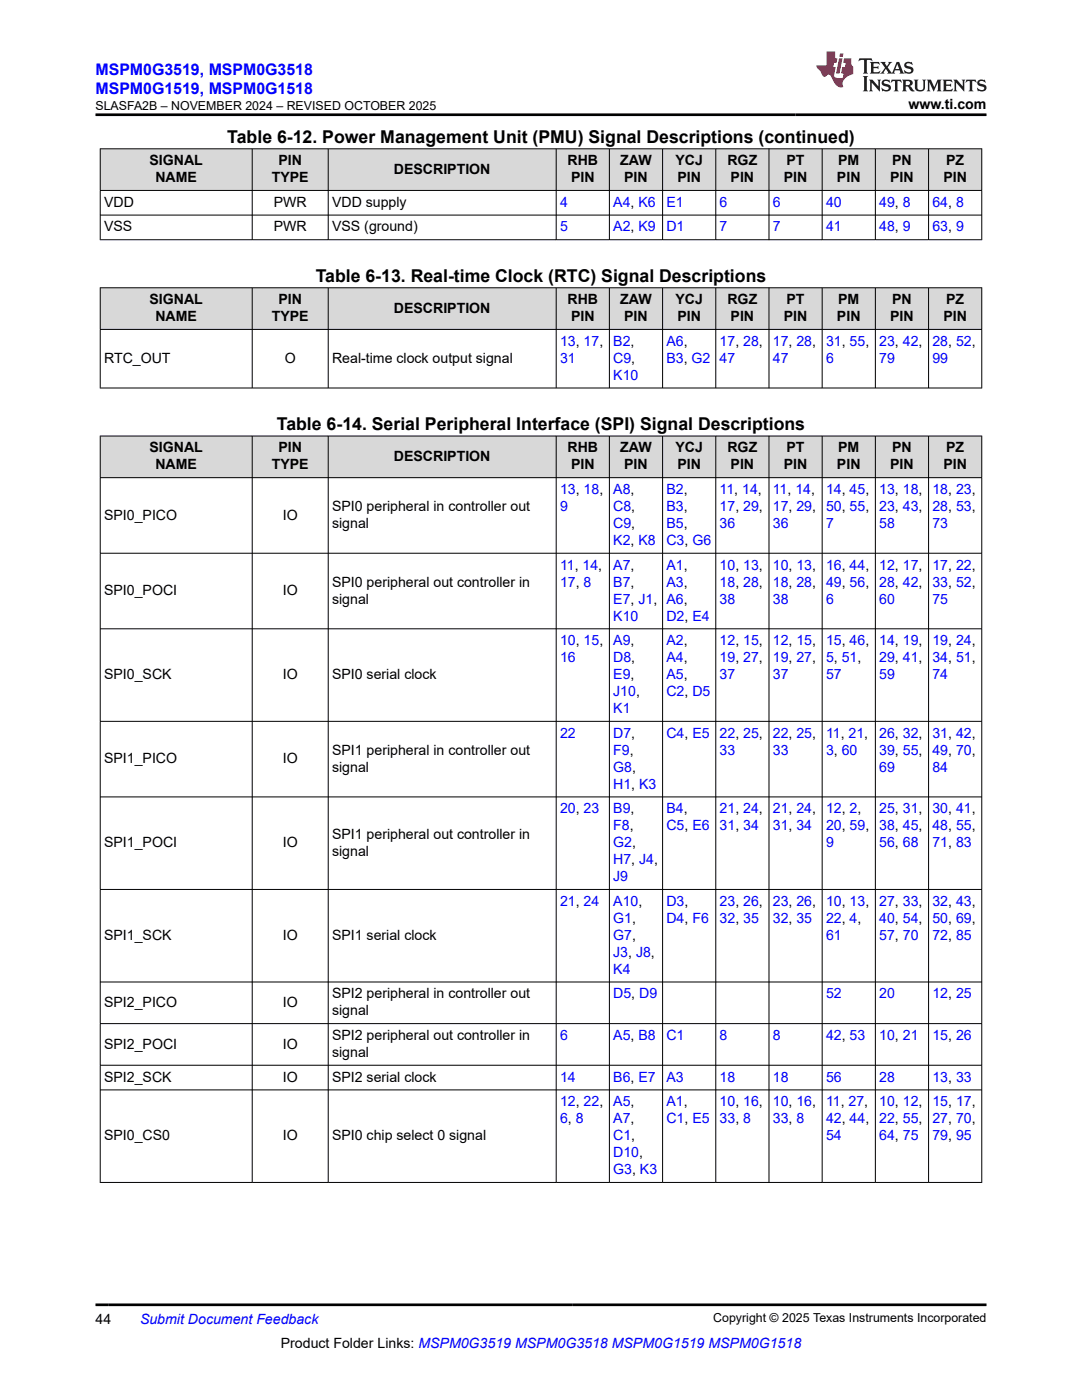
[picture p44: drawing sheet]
<svg xmlns="http://www.w3.org/2000/svg" width="216mm" height="279mm" viewBox="0 0 216 279" stroke-linecap="round" stroke-linejoin="round" font-family="sans-serif">
<defs><g id="words">
<g font-size="3.5">
<text x="45.4" y="28.5">Table 6-12. Power Management Unit (PMU) Signal Descriptions (continued)</text>
<text x="63" y="56.3">Table 6-13. Real-time Clock (RTC) Signal Descriptions</text>
<text x="55.2" y="85.9">Table 6-14. Serial Peripheral Interface (SPI) Signal Descriptions</text>
</g>
<g font-size="3.2" fill="#00f">
<text x="19.1" y="14.9">MSPM0G3519, MSPM0G3518</text>
<text x="19.1" y="18.7">MSPM0G1519, MSPM0G1518</text>
</g>
<g font-size="2.8">
<text x="181.3" y="21.8">www.ti.com</text>
<text x="29.8" y="33">SIGNAL</text>
<text x="55.6" y="33">PIN</text>
<text x="78.6" y="34.7">DESCRIPTION</text>
<text x="113.2" y="33">RHB</text>
<text x="123.8" y="33">ZAW</text>
<text x="134.8" y="33">YCJ</text>
<text x="145.2" y="33">RGZ</text>
<text x="156.9" y="33">PT</text>
<text x="167.2" y="33">PM</text>
<text x="178" y="33">PN</text>
<text x="188.8" y="33">PZ</text>
<text x="20.8" y="41.3">VDD</text>
<text x="31" y="36.4">NAME</text>
<text x="54.2" y="36.4">TYPE</text>
<text x="54.6" y="41.3">PWR</text>
<text x="66.3" y="41.3">VDD supply</text>
<text x="113.9" y="36.4">PIN</text>
<text x="124.6" y="36.4">PIN</text>
<text x="135.2" y="36.4">PIN</text>
<text x="145.8" y="36.4">PIN</text>
<text x="156.4" y="36.4">PIN</text>
<text x="167" y="36.4">PIN</text>
<text x="177.6" y="36.4">PIN</text>
<text x="188.2" y="36.4">PIN</text>
<text x="20.8" y="46.2">VSS</text>
<text x="54.6" y="46.2">PWR</text>
<text x="66.3" y="46.2">VSS (ground)</text>
<text x="29.8" y="60.7">SIGNAL</text>
<text x="31" y="64.1">NAME</text>
<text x="54.2" y="64.1">TYPE</text>
<text x="55.6" y="60.7">PIN</text>
<text x="78.6" y="62.4">DESCRIPTION</text>
<text x="113.2" y="60.7">RHB</text>
<text x="113.9" y="64.1">PIN</text>
<text x="123.8" y="60.7">ZAW</text>
<text x="124.6" y="64.1">PIN</text>
<text x="134.8" y="60.7">YCJ</text>
<text x="135.2" y="64.1">PIN</text>
<text x="145.2" y="60.7">RGZ</text>
<text x="145.8" y="64.1">PIN</text>
<text x="156.4" y="64.1">PIN</text>
<text x="156.9" y="60.7">PT</text>
<text x="167" y="64.1">PIN</text>
<text x="167.2" y="60.7">PM</text>
<text x="177.6" y="64.1">PIN</text>
<text x="178" y="60.7">PN</text>
<text x="188.2" y="64.1">PIN</text>
<text x="188.8" y="60.7">PZ</text>
<text x="20.8" y="72.4">RTC_OUT</text>
<text x="56.8" y="72.4">O</text>
<text x="66.3" y="72.4">Real-time clock output signal</text>
<text x="29.8" y="90.3">SIGNAL</text>
<text x="31" y="93.7">NAME</text>
<text x="54.2" y="93.7">TYPE</text>
<text x="55.6" y="90.3">PIN</text>
<text x="78.6" y="92">DESCRIPTION</text>
<text x="113.2" y="90.3">RHB</text>
<text x="113.9" y="93.7">PIN</text>
<text x="123.8" y="90.3">ZAW</text>
<text x="124.6" y="93.7">PIN</text>
<text x="134.8" y="90.3">YCJ</text>
<text x="135.2" y="93.7">PIN</text>
<text x="145.2" y="90.3">RGZ</text>
<text x="145.8" y="93.7">PIN</text>
<text x="156.4" y="93.7">PIN</text>
<text x="156.9" y="90.3">PT</text>
<text x="167" y="93.7">PIN</text>
<text x="167.2" y="90.3">PM</text>
<text x="177.6" y="93.7">PIN</text>
<text x="178" y="90.3">PN</text>
<text x="188.2" y="93.7">PIN</text>
<text x="188.8" y="90.3">PZ</text>
<text x="66.3" y="102">SPI0 peripheral in controller out</text>
<text x="20.8" y="103.7">SPI0_PICO</text>
<text x="56.4" y="103.7">IO</text>
<text x="66.3" y="105.4">signal</text>
<text x="20.8" y="118.8">SPI0_POCI</text>
<text x="56.4" y="118.8">IO</text>
<text x="66.3" y="117.1">SPI0 peripheral out controller in</text>
<text x="66.3" y="120.5">signal</text>
<text x="20.8" y="135.5">SPI0_SCK</text>
<text x="56.4" y="135.5">IO</text>
<text x="66.3" y="135.5">SPI0 serial clock</text>
<text x="20.8" y="152.3">SPI1_PICO</text>
<text x="56.4" y="152.3">IO</text>
<text x="66.3" y="150.6">SPI1 peripheral in controller out</text>
<text x="66.3" y="154">signal</text>
<text x="66.3" y="167.4">SPI1 peripheral out controller in</text>
<text x="20.8" y="169.1">SPI1_POCI</text>
<text x="56.4" y="169.1">IO</text>
<text x="66.3" y="170.8">signal</text>
<text x="20.8" y="187.6">SPI1_SCK</text>
<text x="56.4" y="187.6">IO</text>
<text x="66.3" y="187.6">SPI1 serial clock</text>
<text x="20.8" y="200.9">SPI2_PICO</text>
<text x="56.4" y="200.9">IO</text>
<text x="66.3" y="199.3">SPI2 peripheral in controller out</text>
<text x="66.3" y="202.6">signal</text>
<text x="20.8" y="209.3">SPI2_POCI</text>
<text x="56.4" y="209.3">IO</text>
<text x="66.3" y="207.6">SPI2 peripheral out controller in</text>
<text x="20.8" y="215.9">SPI2_SCK</text>
<text x="56.4" y="215.9">IO</text>
<text x="66.3" y="210.9">signal</text>
<text x="66.3" y="215.9">SPI2 serial clock</text>
<text x="20.8" y="227.6">SPI0_CS0</text>
<text x="56.4" y="227.6">IO</text>
<text x="66.3" y="227.6">SPI0 chip select 0 signal</text>
<text x="19.1" y="264.2">44</text>
<text x="56" y="269">Product Folder Links: MSPM0G3519 MSPM0G3518 MSPM0G1519 MSPM0G1518</text>
</g>
<g font-size="2.8" fill="#00f">
<text x="111.8" y="41.3">4</text>
<text x="122.4" y="41.3">A4, K6</text>
<text x="133" y="41.3">E1</text>
<text x="143.6" y="41.3">6</text>
<text x="154.2" y="41.3">6</text>
<text x="164.8" y="41.3">40</text>
<text x="175.4" y="41.3">49, 8</text>
<text x="186.1" y="41.3">64, 8</text>
<text x="111.8" y="46.2">5</text>
<text x="122.4" y="46.2">A2, K9</text>
<text x="133" y="46.2">D1</text>
<text x="143.6" y="46.2">7</text>
<text x="154.2" y="46.2">7</text>
<text x="164.8" y="46.2">41</text>
<text x="175.4" y="46.2">48, 9</text>
<text x="186.1" y="46.2">63, 9</text>
<text x="111.8" y="69">13, 17,</text>
<text x="122.4" y="69">B2,</text>
<text x="133" y="69">A6,</text>
<text x="143.6" y="69">17, 28,</text>
<text x="154.2" y="69">17, 28,</text>
<text x="164.8" y="69">31, 55,</text>
<text x="175.4" y="69">23, 42,</text>
<text x="186.1" y="69">28, 52,</text>
<text x="111.8" y="72.4">31</text>
<text x="122.4" y="72.4">C9,</text>
<text x="122.4" y="75.8">K10</text>
<text x="133" y="72.4">B3, G2</text>
<text x="143.6" y="72.4">47</text>
<text x="154.2" y="72.4">47</text>
<text x="164.8" y="72.4">6</text>
<text x="175.4" y="72.4">79</text>
<text x="186.1" y="72.4">99</text>
<text x="111.8" y="98.6">13, 18,</text>
<text x="111.8" y="102">9</text>
<text x="122.4" y="98.6">A8,</text>
<text x="122.4" y="102">C8,</text>
<text x="133" y="98.6">B2,</text>
<text x="133" y="102">B3,</text>
<text x="143.6" y="98.6">11, 14,</text>
<text x="143.6" y="102">17, 29,</text>
<text x="154.2" y="98.6">11, 14,</text>
<text x="154.2" y="102">17, 29,</text>
<text x="164.8" y="98.6">14, 45,</text>
<text x="164.8" y="102">50, 55,</text>
<text x="175.4" y="98.6">13, 18,</text>
<text x="175.4" y="102">23, 43,</text>
<text x="186.1" y="98.6">18, 23,</text>
<text x="186.1" y="102">28, 53,</text>
<text x="122.4" y="105.4">C9,</text>
<text x="133" y="105.4">B5,</text>
<text x="143.6" y="105.4">36</text>
<text x="154.2" y="105.4">36</text>
<text x="164.8" y="105.4">7</text>
<text x="175.4" y="105.4">58</text>
<text x="186.1" y="105.4">73</text>
<text x="111.8" y="113.7">11, 14,</text>
<text x="122.4" y="108.8">K2, K8</text>
<text x="122.4" y="113.7">A7,</text>
<text x="133" y="108.8">C3, G6</text>
<text x="133" y="113.7">A1,</text>
<text x="143.6" y="113.7">10, 13,</text>
<text x="154.2" y="113.7">10, 13,</text>
<text x="164.8" y="113.7">16, 44,</text>
<text x="175.4" y="113.7">12, 17,</text>
<text x="186.1" y="113.7">17, 22,</text>
<text x="111.8" y="117.1">17, 8</text>
<text x="122.4" y="117.1">B7,</text>
<text x="133" y="117.1">A3,</text>
<text x="143.6" y="117.1">18, 28,</text>
<text x="154.2" y="117.1">18, 28,</text>
<text x="164.8" y="117.1">49, 56,</text>
<text x="175.4" y="117.1">28, 42,</text>
<text x="186.1" y="117.1">33, 52,</text>
<text x="122.4" y="120.5">E7, J1,</text>
<text x="122.4" y="123.8">K10</text>
<text x="133" y="120.5">A6,</text>
<text x="133" y="123.8">D2, E4</text>
<text x="143.6" y="120.5">38</text>
<text x="154.2" y="120.5">38</text>
<text x="164.8" y="120.5">6</text>
<text x="175.4" y="120.5">60</text>
<text x="186.1" y="120.5">75</text>
<text x="111.8" y="128.8">10, 15,</text>
<text x="122.4" y="128.8">A9,</text>
<text x="133" y="128.8">A2,</text>
<text x="143.6" y="128.8">12, 15,</text>
<text x="154.2" y="128.8">12, 15,</text>
<text x="164.8" y="128.8">15, 46,</text>
<text x="175.4" y="128.8">14, 19,</text>
<text x="186.1" y="128.8">19, 24,</text>
<text x="111.8" y="132.2">16</text>
<text x="122.4" y="132.2">D8,</text>
<text x="122.4" y="135.5">E9,</text>
<text x="133" y="132.2">A4,</text>
<text x="133" y="135.5">A5,</text>
<text x="143.6" y="132.2">19, 27,</text>
<text x="143.6" y="135.5">37</text>
<text x="154.2" y="132.2">19, 27,</text>
<text x="154.2" y="135.5">37</text>
<text x="164.8" y="132.2">5, 51,</text>
<text x="164.8" y="135.5">57</text>
<text x="175.4" y="132.2">29, 41,</text>
<text x="175.4" y="135.5">59</text>
<text x="186.1" y="132.2">34, 51,</text>
<text x="186.1" y="135.5">74</text>
<text x="122.4" y="138.9">J10,</text>
<text x="122.4" y="142.3">K1</text>
<text x="133" y="138.9">C2, D5</text>
<text x="111.8" y="147.2">22</text>
<text x="122.4" y="147.2">D7,</text>
<text x="133" y="147.2">C4, E5</text>
<text x="143.6" y="147.2">22, 25,</text>
<text x="154.2" y="147.2">22, 25,</text>
<text x="164.8" y="147.2">11, 21,</text>
<text x="175.4" y="147.2">26, 32,</text>
<text x="186.1" y="147.2">31, 42,</text>
<text x="122.4" y="150.6">F9,</text>
<text x="122.4" y="154">G8,</text>
<text x="143.6" y="150.6">33</text>
<text x="154.2" y="150.6">33</text>
<text x="164.8" y="150.6">3, 60</text>
<text x="175.4" y="150.6">39, 55,</text>
<text x="175.4" y="154">69</text>
<text x="186.1" y="150.6">49, 70,</text>
<text x="186.1" y="154">84</text>
<text x="122.4" y="157.4">H1, K3</text>
<text x="111.8" y="162.3">20, 23</text>
<text x="122.4" y="162.3">B9,</text>
<text x="122.4" y="165.7">F8,</text>
<text x="133" y="162.3">B4,</text>
<text x="133" y="165.7">C5, E6</text>
<text x="143.6" y="162.3">21, 24,</text>
<text x="143.6" y="165.7">31, 34</text>
<text x="154.2" y="162.3">21, 24,</text>
<text x="154.2" y="165.7">31, 34</text>
<text x="164.8" y="162.3">12, 2,</text>
<text x="164.8" y="165.7">20, 59,</text>
<text x="175.4" y="162.3">25, 31,</text>
<text x="175.4" y="165.7">38, 45,</text>
<text x="186.1" y="162.3">30, 41,</text>
<text x="186.1" y="165.7">48, 55,</text>
<text x="122.4" y="169.1">G2,</text>
<text x="122.4" y="172.5">H7, J4,</text>
<text x="164.8" y="169.1">9</text>
<text x="175.4" y="169.1">56, 68</text>
<text x="186.1" y="169.1">71, 83</text>
<text x="122.4" y="175.9">J9</text>
<text x="111.8" y="180.8">21, 24</text>
<text x="122.4" y="180.8">A10,</text>
<text x="122.4" y="184.2">G1,</text>
<text x="133" y="180.8">D3,</text>
<text x="133" y="184.2">D4, F6</text>
<text x="143.6" y="180.8">23, 26,</text>
<text x="143.6" y="184.2">32, 35</text>
<text x="154.2" y="180.8">23, 26,</text>
<text x="154.2" y="184.2">32, 35</text>
<text x="164.8" y="180.8">10, 13,</text>
<text x="164.8" y="184.2">22, 4,</text>
<text x="175.4" y="180.8">27, 33,</text>
<text x="175.4" y="184.2">40, 54,</text>
<text x="186.1" y="180.8">32, 43,</text>
<text x="186.1" y="184.2">50, 69,</text>
<text x="122.4" y="187.6">G7,</text>
<text x="122.4" y="190.9">J3, J8,</text>
<text x="164.8" y="187.6">61</text>
<text x="175.4" y="187.6">57, 70</text>
<text x="186.1" y="187.6">72, 85</text>
<text x="122.4" y="194.3">K4</text>
<text x="122.4" y="199.3">D5, D9</text>
<text x="164.8" y="199.3">52</text>
<text x="175.4" y="199.3">20</text>
<text x="186.1" y="199.3">12, 25</text>
<text x="111.8" y="207.6">6</text>
<text x="122.4" y="207.6">A5, B8</text>
<text x="133" y="207.6">C1</text>
<text x="143.6" y="207.6">8</text>
<text x="154.2" y="207.6">8</text>
<text x="164.8" y="207.6">42, 53</text>
<text x="175.4" y="207.6">10, 21</text>
<text x="186.1" y="207.6">15, 26</text>
<text x="111.8" y="215.9">14</text>
<text x="122.4" y="215.9">B6, E7</text>
<text x="133" y="215.9">A3</text>
<text x="143.6" y="215.9">18</text>
<text x="154.2" y="215.9">18</text>
<text x="164.8" y="215.9">56</text>
<text x="175.4" y="215.9">28</text>
<text x="186.1" y="215.9">13, 33</text>
<text x="111.8" y="220.8">12, 22,</text>
<text x="122.4" y="220.8">A5,</text>
<text x="133" y="220.8">A1,</text>
<text x="143.6" y="220.8">10, 16,</text>
<text x="154.2" y="220.8">10, 16,</text>
<text x="164.8" y="220.8">11, 27,</text>
<text x="175.4" y="220.8">10, 12,</text>
<text x="186.1" y="220.8">15, 17,</text>
<text x="111.8" y="224.2">6, 8</text>
<text x="122.4" y="224.2">A7,</text>
<text x="122.4" y="227.6">C1,</text>
<text x="133" y="224.2">C1, E5</text>
<text x="143.6" y="224.2">33, 8</text>
<text x="154.2" y="224.2">33, 8</text>
<text x="164.8" y="224.2">42, 44,</text>
<text x="164.8" y="227.6">54</text>
<text x="175.4" y="224.2">22, 55,</text>
<text x="175.4" y="227.6">64, 75</text>
<text x="186.1" y="224.2">27, 70,</text>
<text x="186.1" y="227.6">79, 95</text>
<text x="122.4" y="230.9">D10,</text>
<text x="122.4" y="234.3">G3, K3</text>
<text x="27.9" y="264.2">Submit Document Feedback</text>
</g>
<g font-size="2.5">
<text x="19.1" y="21.9">SLASFA2B – NOVEMBER 2024 – REVISED OCTOBER 2025</text>
<text x="142.3" y="263.9">Copyright © 2025 Texas Instruments Incorporated</text>
</g>
</g></defs>
<g fill="#d8d8d8">
<path d="M20 29.7h175.9v8.3h-175.9z" fill-rule="evenodd"/>
<path d="M20.1 29.8h30.2v8.1h-30.2z" fill-rule="evenodd"/>
<path d="M50.4 29.8h15v8.1h-15z" fill-rule="evenodd"/>
<path d="M65.6 29.8h45.3v8.1h-45.3z" fill-rule="evenodd"/>
<path d="M111 29.8h10.5v8.1h-10.5z" fill-rule="evenodd"/>
<path d="M121.7 29.8h10.5v8.1h-10.5z" fill-rule="evenodd"/>
<path d="M132.3 29.8h10.5v8.1h-10.5z" fill-rule="evenodd"/>
<path d="M142.9 29.8h10.5v8.1h-10.5z" fill-rule="evenodd"/>
<path d="M153.5 29.8h10.5v8.1h-10.5z" fill-rule="evenodd"/>
<path d="M164.1 29.8h10.5v8.1h-10.5z" fill-rule="evenodd"/>
<path d="M174.7 29.8h10.5v8.1h-10.5z" fill-rule="evenodd"/>
<path d="M185.3 29.8h10.5v8.1h-10.5z" fill-rule="evenodd"/>
</g>
<g fill="none" stroke="#000" stroke-width=".2">
<path d="M19.9 29.7h176.1M19.9 38h176.1M20 29.6v18.3M50.3 29.6v18.3M65.5 29.6v18.3M111 29.6v18.3M121.6 29.6v18.3M132.2 29.6v18.3M142.8 29.6v18.3M153.4 29.6v18.3M164.1 29.6v18.3M174.7 29.6v18.3"/>
<path d="M185.3 29.6v18.3M195.9 29.6v18.3M19.9 42.9h176.1M19.9 47.8h176.1"/>
</g>
<g fill="#d8d8d8">
<path d="M20 57.4h175.9v8.3h-175.9z" fill-rule="evenodd"/>
<path d="M20.1 57.5h30.2v8.2h-30.2z" fill-rule="evenodd"/>
<path d="M50.4 57.5h15v8.2h-15z" fill-rule="evenodd"/>
<path d="M65.6 57.5h45.3v8.2h-45.3z" fill-rule="evenodd"/>
<path d="M111 57.5h10.5v8.2h-10.5z" fill-rule="evenodd"/>
<path d="M121.7 57.5h10.5v8.2h-10.5z" fill-rule="evenodd"/>
<path d="M132.3 57.5h10.5v8.2h-10.5z" fill-rule="evenodd"/>
<path d="M142.9 57.5h10.5v8.2h-10.5z" fill-rule="evenodd"/>
<path d="M153.5 57.5h10.5v8.2h-10.5z" fill-rule="evenodd"/>
<path d="M164.1 57.5h10.5v8.2h-10.5z" fill-rule="evenodd"/>
<path d="M174.7 57.5h10.5v8.2h-10.5z" fill-rule="evenodd"/>
<path d="M185.3 57.5h10.5v8.2h-10.5z" fill-rule="evenodd"/>
</g>
<g fill="none" stroke="#000" stroke-width=".2">
<path d="M19.9 57.4h176.1M20 57.4v20.1M50.3 57.4v20.1M65.5 57.4v20.1M111 57.4v20.1M121.6 57.4v20.1M132.2 57.4v20.1M142.8 57.4v20.1M153.4 57.4v20.1M164.1 57.4v20.1M174.7 57.4v20.1M185.3 57.4v20.1"/>
<path d="M195.9 57.4v20.1M19.9 65.7h176.1M19.9 77.4h176.1"/>
</g>
<g fill="#d8d8d8">
<path d="M20 87h175.9v8.3h-175.9z" fill-rule="evenodd"/>
<path d="M20.1 87.1h30.2v8.2h-30.2z" fill-rule="evenodd"/>
<path d="M50.4 87.1h15v8.2h-15z" fill-rule="evenodd"/>
<path d="M65.6 87.1h45.3v8.2h-45.3z" fill-rule="evenodd"/>
<path d="M111 87.1h10.5v8.2h-10.5z" fill-rule="evenodd"/>
<path d="M121.7 87.1h10.5v8.2h-10.5z" fill-rule="evenodd"/>
<path d="M132.3 87.1h10.5v8.2h-10.5z" fill-rule="evenodd"/>
<path d="M142.9 87.1h10.5v8.2h-10.5z" fill-rule="evenodd"/>
<path d="M153.5 87.1h10.5v8.2h-10.5z" fill-rule="evenodd"/>
<path d="M164.1 87.1h10.5v8.2h-10.5z" fill-rule="evenodd"/>
<path d="M174.7 87.1h10.5v8.2h-10.5z" fill-rule="evenodd"/>
<path d="M185.3 87.1h10.5v8.2h-10.5z" fill-rule="evenodd"/>
</g>
<g fill="none" stroke="#000" stroke-width=".2">
<path d="M19.9 87h176.1M19.9 95.3h176.1M20 87v149M50.3 87v149M65.5 87v149M111 87v149M121.6 87v149M132.2 87v149M142.8 87v149M153.4 87v149M164.1 87v149M174.7 87v149"/>
<path d="M185.3 87v149M195.9 87v149M19.9 110.4h176.1M19.9 125.5h176.1M19.9 144h176.1M19.9 159h176.1M19.9 177.5h176.1M19.9 196h176.1M19.9 204.3h176.1M19.9 212.6h176.1M19.9 217.5h176.1M19.9 236h176.1"/>
</g>
<path d="M171.5 11.6l-.2 .6 .5-.2h.6v.1v2.2l-.2 .4h1l-.2-.4v-2.2v-.1h.5l.6 .2-.2-.6zM173.6 12.4l.2 .3v1.6l-.2 .4h1.9l.1-.6a1.08 1.08 0 0 1-1.3 .2v-.7h.6l.4 .2v-.7l-.4 .2h-.6v-.5l.2-.2a1 1 0 0 1 1 .3l-.1-.5zM175.7 12.4l.9 1.1-1 1.2h.9l-.2-.2 .5-.8 .4 .8-.2 .2h1.6l-.2-.2 .2-.5h.9l.1 .5-.1 .2h.9l-.2-.4-.8-1.9h-.5l-.9 2.1-.9-1.1 .9-1h-.8l.2 .2-.4 .6-.4-.6 .2-.2zM179 12.8l.4 1h-.7zM180.7 12.5a.65 .65 0 0 0-.2 .7 .65 .65 0 0 0 .6 .5l.6 .1 .1 .3a.79 .79 0 0 1-.7 .4 .79 .79 0 0 1-.7-.5l.1 .7 .2-.1a.93 .93 0 0 0 1.1 0 .93 .93 0 0 0 .4-.9 1.46 1.46 0 0 0-1.2-.6l-.1-.3a1.09 1.09 0 0 1 1.2 .2l-.2-.6-.1 .1-.5-.2zM172.2 15.2l.2 .4v2.2l-.2 .4h1l-.2-.4v-2.2l.2-.4zM173.4 15.9l.2 .4v1.5l-.2 .4h.8l-.3-.4 .1-1.3 1.6 1.8v-2l.2-.4h-.7l.1 .2 .1 1.1-1.2-1.3zM176.2 16a.65 .65 0 0 0-.2 .8 .65 .65 0 0 0 .6 .4l.6 .2 .1 .2a.79 .79 0 0 1-.7 .4 .79 .79 0 0 1-.7-.5l.1 .7 .2-.1a.93 .93 0 0 0 1.1 .1 .93 .93 0 0 0 .4-1 1.46 1.46 0 0 0-1.2-.5l-.1-.4a1.09 1.09 0 0 1 1.2 .2l-.1-.6-.2 .1-.5-.1zM177.9 15.9l-.1 .6a.63 .63 0 0 1 .8-.3v1.6l-.3 .4h1l-.2-.4v-1.6a.66 .66 0 0 1 .8 .3l-.1-.6zM180 15.9l.2 .4v1.5l-.2 .4h1l-.2-.2-.1-.7h.5l.1 .2a.79 .79 0 0 0 1.2 .6l-1-.9a.61 .61 0 0 0 .6-.6 .61 .61 0 0 0-.5-.7zM180.8 16.2h.1a.47 .47 0 0 1 .5 .1 .47 .47 0 0 1 .1 .5l-.1 .1-.7 .1zM182.3 15.9l.2 .2a2.27 2.27 0 0 0 .4 2 1.04 1.04 0 0 0 1.7-.7v-1.3l.2-.2h-.8l.2 .4v1.1a.6 .6 0 0 1-.6 .6 .6 .6 0 0 1-.6-.6v-1.1l.3-.4zM184.9 15.9l.2 .4v1.5l-.2 .4h.8l-.3-.4v-1.4l.9 1.9 .9-1.9v1.4l-.3 .4h1l-.2-.4v-1.5l.2-.4h-.8l-.7 1.5-.6-1.5zM188.1 15.9l.2 .4v1.5l-.2 .4h1.9l.1-.6a1.09 1.09 0 0 1-1.3 .2v-.7h.6l.4 .2v-.6l-.4 .2h-.6v-.6l.2-.1a1.01 1.01 0 0 1 1 .3l-.1-.6zM190.2 15.9l.3 .4v1.5l-.3 .4h.8l-.2-.4v-1.3l1.6 1.8v-2l.2-.4h-.7l.2 .2v1.1l-1.2-1.3zM192.8 15.9l-.1 .6a.63 .63 0 0 1 .8-.3v1.6l-.3 .4h1l-.2-.4v-1.6a.66 .66 0 0 1 .8 .3l-.1-.6zM195.2 16a.65 .65 0 0 0-.2 .8 .65 .65 0 0 0 .6 .4l.6 .2 .2 .2a.79 .79 0 0 1-.7 .4 .79 .79 0 0 1-.7-.5l.1 .7 .2-.1a.93 .93 0 0 0 1 .1 .93 .93 0 0 0 .5-1 1.46 1.46 0 0 0-1.3-.5v-.4a1.09 1.09 0 0 1 1.2 .2l-.2-.6-.2 .1-.5-.1z" fill="#231f20"/>
<path d="M164.9 10.3v2.7h-2l.1 .4 .8 1a.95 .95 0 0 0 1 .9 .59 .59 0 0 1 .5-.4 .59 .59 0 0 1 .5 .3l.4 .8a1.59 1.59 0 0 0 2.1 1.4 1.61 1.61 0 0 1 1-2.3l1-.3-.1-1.5a1.59 1.59 0 0 1-.3-1.7h-1.5l-.2 .9h.6l-.2 .9h-.5l-.2 .9v.3l.4 .1-.1 .9h-.7a.73 .73 0 0 1-1-.7l.3-1.5h-.5l.1-.9h.5l.2-.9h-.5v-1.3zM167.4 11.6l-.6 3.1h.7l.6-3.1zM167.6 10.7l-.1 .6h.7l.1-.6z" fill="#ed1c24"/>
<path d="M19.1 22.9h177.8M19.1 260.4h177.8" fill="none" stroke="#000" stroke-width=".53"/>
<use href="#words"/>
</svg>
